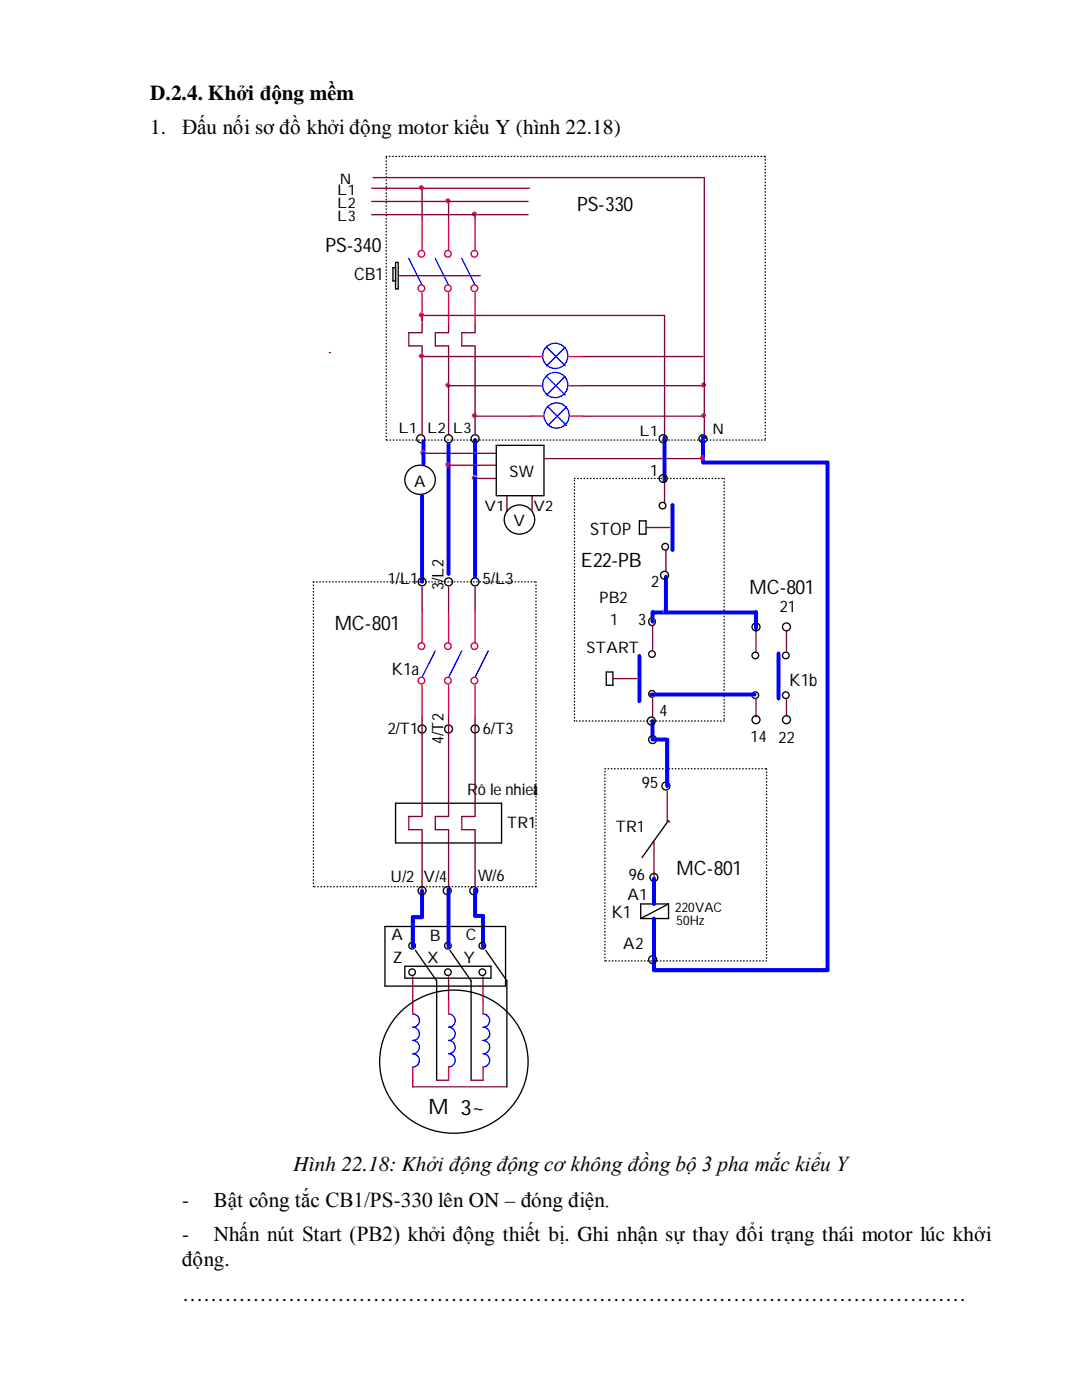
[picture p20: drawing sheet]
<svg xmlns="http://www.w3.org/2000/svg" width="216mm" height="279mm" viewBox="0 0 216 279" stroke-linecap="round" stroke-linejoin="round" font-family="sans-serif">
<defs><g id="words">
<g font-size="4.2">
<text x="30" y="19.9">D.2.4. Khởi động mềm</text>
<text x="30" y="26.8">1.</text>
<text x="36.3" y="26.8">Đấu nối sơ đồ khởi động motor kiểu Y (hình 22.18)</text>
<text x="85.5" y="222.2">M 3~</text>
<text x="58.6" y="233.8">Hình 22.18: Khởi động động cơ không đồng bộ 3 pha mắc kiểu Y</text>
<text x="36.3" y="240.8">-</text>
<text x="42.7" y="240.8">Bật công tắc CB1/PS-330 lên ON – đóng điện.</text>
<text x="36.3" y="247.7">-</text>
<text x="42.7" y="247.7">Nhấn nút Start (PB2) khởi động thiết bị. Ghi nhận sự thay đổi trạng thái motor lúc khởi</text>
<text x="36.3" y="252.6">động.</text>
<text x="36.3" y="259.6">…………………………………………………………………………………………………</text>
</g>
<g font-size="4">
<text x="115.1" y="42.1">PS-330</text>
<text x="64.9" y="50.3">PS-340</text>
<text x="115.9" y="113.2">E22-PB</text>
<text x="149.5" y="118.5">MC-801</text>
<text x="66.8" y="125.6">MC-801</text>
<text x="135" y="174.6">MC-801</text>
</g>
<g font-size="3.4">
<text x="70.7" y="55.8">CB1</text>
<text x="117.8" y="106.8">STOP</text>
<text x="78.1" y="134.7">K1a</text>
<text x="157.5" y="136.8">K1b</text>
<text x="122" y="183.3">K1</text>
</g>
<g font-size="3.2">
<text x="101.7" y="95.2">SW</text>
<text x="129.7" y="94.9">1</text>
<text x="82.6" y="97.3">A</text>
<text x="102.4" y="105">V</text>
<text x="77.4" y="116.6">1/L1</text>
<text x="88.5" y="117.7" transform="rotate(-90 88.5 117.7)">3/L2</text>
<text x="96.4" y="116.6">5/L3</text>
<text x="130" y="117.1">2</text>
<text x="119.6" y="120.3">PB2</text>
<text x="127.3" y="124.8">3</text>
<text x="155.6" y="122.2">21</text>
<text x="117" y="130.4">START</text>
<text x="131.6" y="142.8">4</text>
<text x="77.4" y="146.5">2/T1</text>
<text x="88.5" y="148.4" transform="rotate(-90 88.5 148.4)">4/T2</text>
<text x="96.4" y="146.5">6/T3</text>
<text x="149.8" y="148.1">14</text>
<text x="155.4" y="148.3">22</text>
<text x="93.2" y="158.7">Rô le nhieä</text>
<text x="106.4" y="158.7">t</text>
<text x="128.1" y="157.3">95</text>
<text x="101.2" y="165.3">TR1</text>
<text x="122.9" y="166">TR1</text>
<text x="77.9" y="176.1">U/2</text>
<text x="84.5" y="176.1">V/4</text>
<text x="95.3" y="175.9">W/6</text>
<text x="125.2" y="179.6">A1</text>
<text x="125.5" y="175.6">96</text>
<text x="78.1" y="187.5">A</text>
<text x="85.8" y="187.8">B</text>
<text x="93" y="187.5">C</text>
<text x="124.4" y="189.3">A2</text>
<text x="78.4" y="192.3">Z</text>
<text x="85.3" y="192.3">X</text>
<text x="92.5" y="192.3">Y</text>
</g>
<text font-size="3.2" fill="#000040" x="121.8" y="124.8">1</text>
<g font-size="2.9">
<text x="67.3" y="41.5">L2</text>
<text x="67.3" y="38.9">L1</text>
<text x="67.8" y="36.7">N</text>
<text x="67.3" y="44.1">L3</text>
<text x="79.5" y="86.4">L1</text>
<text x="85.3" y="86.4">L2</text>
<text x="90.3" y="86.4">L3</text>
<text x="127.6" y="87">L1</text>
<text x="142.2" y="86.7">N</text>
<text x="96.7" y="102">V1</text>
<text x="106.4" y="102">V2</text>
</g>
<g font-size="2.6">
<text x="134.7" y="181.9">220VAC</text>
<text x="135" y="184.6">50Hz</text>
</g>
</g></defs>
<g fill="none" stroke="#800040" stroke-width=".26">
<path d="M74.4 35.4h66.1M84.2 37.6v6M74.2 40.2h15.3M74.2 42.8h31.2M81.6 66.4h2.6M84.2 71.2h21.4M86.9 66.4h2.6M94.8 64.8v1.6M84.5 90.5h14.5M94.8 83.1v3.7M106.2 98.9h.2M132.6 96.3v4.2"/>
<path d="M89.5 117.2v4.7M130.2 124.9v4.7M130.2 139.4v3.7M150.8 125.1v5M81.6 162.9h2.6M86.9 162.9v2.7M89.5 165.6v11.4M94.8 162.9h-2.7v2.7M130.5 168v7.1M89.5 195v4.7M82.4 215.6v1.3h18.7"/>
</g>
<g fill="none" stroke="#00f" stroke-width=".26">
<path d="M109.3 81.2l3.7 3.7M113 81.2l-3.7 3.7M86.9 129.9l-2.7 5.3M82.4 202.4a1.32 1.32 0 0 1 1.3 1.3 1.32 1.32 0 0 1-1.3 1.3 1.32 1.32 0 0 1 1.3 1.3 1.32 1.32 0 0 1-1.3 1.4 1.32 1.32 0 0 1 1.3 1.3 1.32 1.32 0 0 1-1.3 1.3 1.32 1.32 0 0 1 1.3 1.3 1.32 1.32 0 0 1-1.3 1.3"/>
<circle cx="111.1" cy="82.9" r="2.51"/>
</g>
<path d="M105.9 83.1h2.6M113.8 83.1h2.7M82.4 199.7v2.7M82.4 212.9v2.7" fill="none" stroke="#f00" stroke-width=".26"/>
<path d="M89.5 92.8v21.7M94.8 87.8v7.7M140.3 87.3v4.7M140.3 92.3h24.8M132.9 115.1v7.1h-2.7M82.4 183v5.9M96.4 182.8v6.1" fill="none" stroke="#00f" stroke-width=".79"/>
<g fill="none" stroke="#000" stroke-width=".26">
<path d="M81.4 93.9a2.96 2.96 0 0 1 4.9 .2 2.96 2.96 0 0 1-1.8 4.5 2.94 2.94 0 0 1-3.2-1.2 2.94 2.94 0 0 1 .1-3.5zM127.6 104h1.3v2.6h-1.3zM129.6 123.5a.75 .75 0 0 1 1.1 .2 .75 .75 0 0 1-.3 1.1 .76 .76 0 0 1-.9-.4 .76 .76 0 0 1 .1-.9zM133.4 163.7l-5.3 7.4M76.8 184.9h24.1v11.9h-24.1zM80.1 201.8a15 15 0 0 1 25 7.2 14.6 14.6 0 0 1-18.9 16.5 14.1 14.1 0 0 1-6.1-23.7z"/>
<circle cx="84" cy="87.6" r=".79"/>
<circle cx="94.8" cy="87.6" r=".79"/>
<circle cx="140.3" cy="87.6" r=".79"/>
<circle cx="89.5" cy="116.1" r=".79"/>
<circle cx="130.1" cy="138.5" r=".66"/>
<circle cx="150.7" cy="138.7" r=".66"/>
<circle cx="150.8" cy="125.1" r=".79"/>
<circle cx="156.9" cy="125.1" r=".79"/>
<circle cx="94.8" cy="145.5" r=".79"/>
<circle cx="82.2" cy="188.7" r=".66"/>
<circle cx="89.4" cy="188.7" r=".66"/>
<circle cx="89.4" cy="194" r=".66"/>
<circle cx="96.2" cy="188.7" r=".66"/>
<circle cx="96.2" cy="194" r=".66"/>
</g>
<g fill="#f0f" stroke="#f0f" stroke-width=".26">
<circle cx="94.7" cy="42.7" r=".4"/>
<circle cx="132.7" cy="122.1" r=".4"/>
</g>
<path d="M62.5 116.1h44.5M107 116.1v60.9M62.5 177v-60.9M107 177h-44.5" fill="none" stroke="#000" stroke-width=".26" stroke-dasharray="0 .5"/>
<circle cx="84.1" cy="135.8" r=".66" fill="#fff" stroke="#f00" stroke-width=".26"/>
<path d="M84.2 136.8v6.3" fill="none" stroke="#f00" stroke-width=".26"/>
<circle cx="84.1" cy="129" r=".66" fill="#fff" stroke="#f00" stroke-width=".26"/>
<path d="M84.2 121.9v6.4" fill="none" stroke="#f00" stroke-width=".26"/>
<path d="M127.6 130.9v9M130.5 191.5v2.1" fill="none" stroke="#00f" stroke-width=".79"/>
<path d="M81.6 69h2.6M89.5 64.8v1.6M84.2 117.2v4.7M81.6 162.9v2.7" fill="none" stroke="#800040" stroke-width=".26"/>
<circle cx="94.5" cy="177.8" r=".79" fill="none" stroke="#000" stroke-width=".26"/>
<path d="M81.6 51.6l2.6 5.3" fill="none" stroke="#00f" stroke-width=".26"/>
<circle cx="84.1" cy="57.5" r=".66" fill="#fff" stroke="#f00" stroke-width=".26"/>
<path d="M84.2 58.5v6.3" fill="none" stroke="#f00" stroke-width=".26"/>
<circle cx="84.1" cy="50.7" r=".66" fill="#fff" stroke="#f00" stroke-width=".26"/>
<path d="M84.2 43.6v6.4M105.6 77h2.7M113.6 77h2.6" fill="none" stroke="#f00" stroke-width=".26"/>
<g fill="none" stroke="#800040" stroke-width=".26">
<path d="M94.8 42.8v.8M105.4 40.2h-15.9v3.4M89.5 69v17.8M92.1 66.4v2.6h2.7M116.2 71.2h24.1M101.1 98.9v3.2M108.5 91.5h31.8M94.8 117.2v4.7M132.9 109.8v4.2M150.8 139.4v3.7M156.9 139.7v3.1M92.1 165.6h2.7"/>
<path d="M82.4 195v4.7M96.4 195v4.7"/>
</g>
<g fill="#f0f" stroke="#f0f" stroke-width=".26">
<circle cx="89.4" cy="76.8" r=".4"/>
<circle cx="140.1" cy="91.4" r=".4"/>
<circle cx="89.4" cy="40.1" r=".4"/>
<circle cx="84.3" cy="90.3" r=".4"/>
</g>
<path d="M77.1 31.2h75.6M152.7 31.2v56.6M77.1 87.8v-56.6M152.7 87.8h-75.6M120.7 153.4h32.3M153 153.4v38.4M120.7 191.8v-38.4M153 191.8h-32.3" fill="none" stroke="#000" stroke-width=".26" stroke-dasharray="0 .5"/>
<path d="M84.2 98.9v17.2M84.5 88.1v2.4M132.6 87.3v8.7M132.9 122.2h17.9" fill="none" stroke="#00f" stroke-width=".79"/>
<g fill="none" stroke="#000" stroke-width=".26">
<path d="M101.3 101.9a2.96 2.96 0 0 1 4.8 .1 2.96 2.96 0 0 1-1.8 4.5 2.94 2.94 0 0 1-3.2-1.2 2.94 2.94 0 0 1 .2-3.4zM121 134.1h1.3v2.7h-1.3zM87.1 195.7v19.9M127.8 180.4h5.6v2.9h-5.6z"/>
<circle cx="94.8" cy="116.1" r=".79"/>
<circle cx="132.2" cy="100.9" r=".66"/>
<circle cx="130.1" cy="130.5" r=".66"/>
<circle cx="89.5" cy="145.5" r=".79"/>
<circle cx="150.8" cy="143.6" r=".79"/>
<circle cx="130.5" cy="175.1" r=".79"/>
</g>
<g fill="none" stroke="#00f" stroke-width=".26">
<path d="M109.1 75.1l3.7 3.7M112.8 75.1l-3.7 3.7M92.1 129.9l-2.6 5.3"/>
<circle cx="110.8" cy="76.8" r="2.51"/>
</g>
<circle cx="89.4" cy="135.8" r=".66" fill="#fff" stroke="#f00" stroke-width=".26"/>
<path d="M89.5 136.8v6.3" fill="none" stroke="#f00" stroke-width=".26"/>
<circle cx="89.4" cy="129" r=".66" fill="#fff" stroke="#f00" stroke-width=".26"/>
<path d="M89.5 121.9v6.4" fill="none" stroke="#f00" stroke-width=".26"/>
<path d="M130.2 122.2v1.9" fill="none" stroke="#00f" stroke-width=".79"/>
<path d="M94.8 95.5h4.2M140.5 83.1v3.9M128.9 105.3h4.8" fill="none" stroke="#800040" stroke-width=".26"/>
<circle cx="94.7" cy="95.4" r=".4" fill="#f0f" stroke="#f0f" stroke-width=".26"/>
<g fill="none" stroke="#000" stroke-width=".26">
<path d="M82.9 189.7l4.2 6M101.1 195.7v21.2"/>
<circle cx="132.3" cy="95.5" r=".79"/>
<circle cx="84.2" cy="145.5" r=".79"/>
</g>
<path d="M86.9 51.6l2.6 5.3" fill="none" stroke="#00f" stroke-width=".26"/>
<circle cx="89.4" cy="57.5" r=".66" fill="#fff" stroke="#f00" stroke-width=".26"/>
<path d="M89.5 58.5v6.3" fill="none" stroke="#f00" stroke-width=".26"/>
<circle cx="89.4" cy="50.7" r=".66" fill="#fff" stroke="#f00" stroke-width=".26"/>
<path d="M89.5 43.6v6.4M96.4 199.7v2.7M96.4 212.9v2.7" fill="none" stroke="#f00" stroke-width=".26"/>
<g fill="none" stroke="#000" stroke-width=".26">
<path d="M78.9 52.4h.6v5.3h-.6zM89.8 189.7l4.2 6v19.9M133.4 180.4l-5.6 2.9"/>
<circle cx="132.6" cy="114.8" r=".79"/>
<circle cx="132.7" cy="109.1" r=".66"/>
<circle cx="150.7" cy="130.8" r=".66"/>
<circle cx="156.8" cy="138.7" r=".66"/>
<circle cx="156.8" cy="130.8" r=".66"/>
<circle cx="130.2" cy="147.6" r=".79"/>
<circle cx="132.9" cy="156.9" r=".79"/>
<circle cx="156.9" cy="143.6" r=".79"/>
<circle cx="89.2" cy="177.8" r=".79"/>
</g>
<path d="M89.5 88.6v4.2M165.1 92.3v101.3M130.2 143.9v3.7M130.5 147.6h2.4M84.2 177.8v5.2M94.8 177.5v5.3M130.5 183.3v7.9" fill="none" stroke="#00f" stroke-width=".79"/>
<g fill="none" stroke="#800040" stroke-width=".26">
<path d="M74.2 37.6h31.4M79.7 55h16.2M65.7 70.4h.3M81.6 66.4v2.6M84.2 64.8v1.6M84.2 69v17.8M86.9 66.4v2.6h2.6M89.5 77h16.1M132.6 63h-48.4v1M140.5 77v6.1M106.2 98.9v2.9M122.3 135.4h4.8"/>
<path d="M89.5 143.1v19.8h-2.6M94.8 143.1v19.8M81.6 165.6h2.6M84 178.8v.3"/>
</g>
<g fill="#f0f" stroke="#f0f" stroke-width=".26">
<circle cx="89.4" cy="92.7" r=".4"/>
<circle cx="84.1" cy="37.4" r=".4"/>
<circle cx="84.1" cy="71" r=".4"/>
</g>
<path d="M97.4 129.9l-2.6 5.3M96.4 202.4a1.32 1.32 0 0 1 1.3 1.3 1.32 1.32 0 0 1-1.3 1.3 1.32 1.32 0 0 1 1.3 1.3 1.32 1.32 0 0 1-1.3 1.4 1.32 1.32 0 0 1 1.3 1.3 1.32 1.32 0 0 1-1.3 1.3 1.32 1.32 0 0 1 1.3 1.3 1.32 1.32 0 0 1-1.3 1.3" fill="none" stroke="#00f" stroke-width=".26"/>
<circle cx="94.7" cy="135.8" r=".66" fill="#fff" stroke="#f00" stroke-width=".26"/>
<path d="M94.8 136.8v6.3" fill="none" stroke="#f00" stroke-width=".26"/>
<circle cx="94.7" cy="129" r=".66" fill="#fff" stroke="#f00" stroke-width=".26"/>
<path d="M94.8 121.9v6.4" fill="none" stroke="#f00" stroke-width=".26"/>
<path d="M92.1 51.6l2.7 5.3" fill="none" stroke="#00f" stroke-width=".26"/>
<circle cx="94.7" cy="57.5" r=".66" fill="#fff" stroke="#f00" stroke-width=".26"/>
<path d="M94.8 58.5v6.3" fill="none" stroke="#f00" stroke-width=".26"/>
<circle cx="94.7" cy="50.7" r=".66" fill="#fff" stroke="#f00" stroke-width=".26"/>
<path d="M94.8 43.6v6.4M105.6 71.2h2.7M113.6 71.2h2.6M89.5 199.7v2.7M89.5 212.9v2.7" fill="none" stroke="#f00" stroke-width=".26"/>
<g fill="none" stroke="#000" stroke-width=".26">
<path d="M78.4 53.4h.5v2.7h-.5zM99 88.9h9.5v10h-9.5zM78.9 160.3h21.2v7.9h-21.2zM80.8 192.8h17.2v2.4h-17.2zM96.9 189.7l4.2 6"/>
<circle cx="89.5" cy="87.6" r=".79"/>
<circle cx="132.3" cy="87.6" r=".79"/>
<circle cx="84.2" cy="116.1" r=".79"/>
<circle cx="130" cy="143.9" r=".79"/>
<circle cx="84.2" cy="177.8" r=".79"/>
<circle cx="82.2" cy="194" r=".66"/>
<circle cx="130.2" cy="191.5" r=".79"/>
</g>
<g fill="none" stroke="#00f" stroke-width=".79">
<path d="M84.5 90.5v2.1M94.8 95.5v19.6M140.3 87.3h.2M134.2 100.8v9M130 138.6h20.6M150.8 122.2v3.2M155.3 130.4v9M133.1 147.6v9.3M89.5 177.5v11.4M130.5 175.4v5M82.4 183h1.8M94.8 182.8h1.6"/>
<path d="M130.5 193.6h34.6"/>
</g>
<g fill="none" stroke="#800040" stroke-width=".26">
<path d="M140.5 35.4v41.6h-24.3M84.2 62.7v.3M92.1 66.4h2.7M94.8 69v14.1h11.1M132.6 63v24M89.5 92.8h9.5M116.5 83.1h24M156.9 125.9v4M84.2 143.1v19.8M133.1 157.9v6.1h.6M84.2 165.6v11.9M86.9 165.6h2.6"/>
<path d="M94.8 165.6v11.4M87.1 215.6h2.4M94 215.6h2.4"/>
</g>
<g fill="none" stroke="#00f" stroke-width=".26">
<path d="M109.1 69.3l3.7 3.7M112.8 69.3l-3.7 3.7M89.5 202.4a1.32 1.32 0 0 1 1.3 1.3 1.32 1.32 0 0 1-1.3 1.3 1.32 1.32 0 0 1 1.3 1.3 1.32 1.32 0 0 1-1.3 1.4 1.32 1.32 0 0 1 1.3 1.3 1.32 1.32 0 0 1-1.3 1.3 1.32 1.32 0 0 1 1.3 1.3 1.32 1.32 0 0 1-1.3 1.3"/>
<circle cx="110.8" cy="71" r="2.51"/>
</g>
<path d="M114.6 95.5h29.9M144.5 95.5v48.4M114.6 143.9v-48.4M144.5 143.9h-29.9" fill="none" stroke="#000" stroke-width=".26" stroke-dasharray="0 .5"/>
<g fill="#f0f" stroke="#f0f" stroke-width=".26">
<circle cx="140.4" cy="82.9" r=".4"/>
<circle cx="94.7" cy="82.9" r=".4"/>
<circle cx="84.1" cy="62.8" r=".4"/>
<circle cx="140.4" cy="76.8" r=".4"/>
</g>
<use href="#words"/>
</svg>
